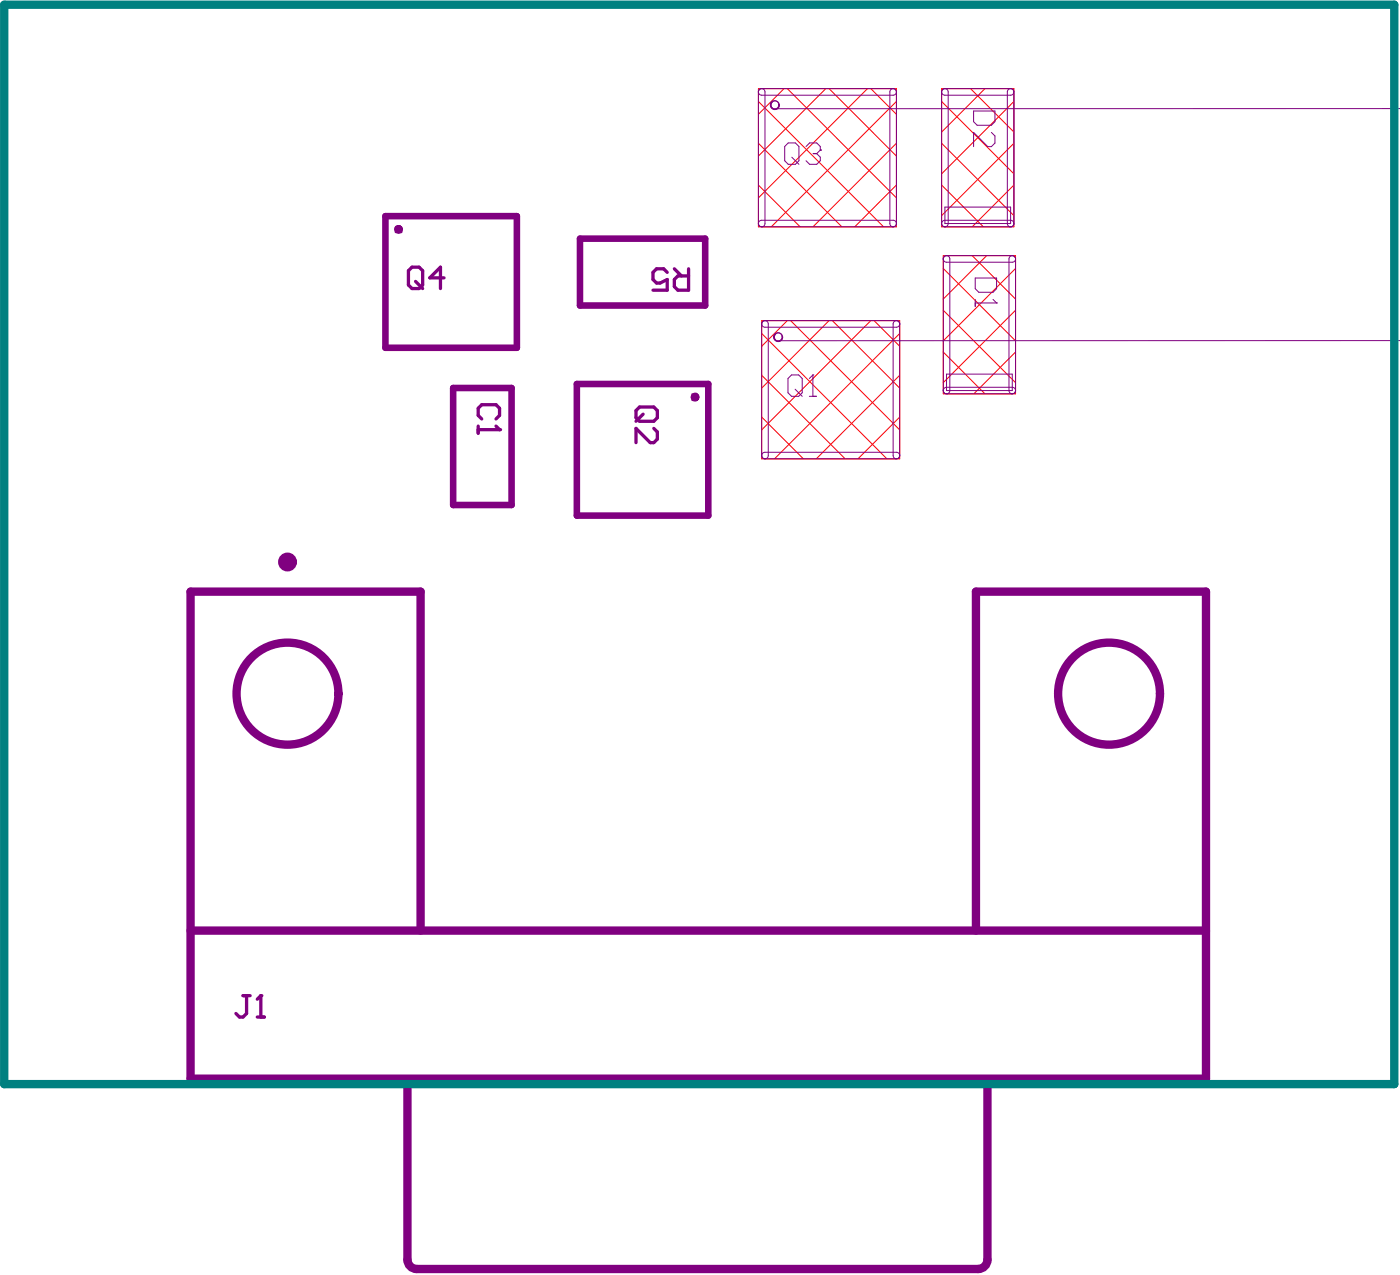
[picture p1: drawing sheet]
<svg xmlns="http://www.w3.org/2000/svg" width="142mm" height="129mm" viewBox="0 0 142 129" stroke-linecap="round" stroke-linejoin="round" font-family="sans-serif">
<g fill="none" stroke="#f00" stroke-width=".1">
<path d="M76.8 9h14v14h-14zM76.8 18.7l4.3 4.3M76.8 14.5l8.5 8.5M76.8 10.3l12.7 12.7M79.4 9l-2.6 2.6M79.8 9l11 11M83.6 9l-6.8 6.8M84 9l6.8 6.8M87.9 9l-11.1 11M88.2 9l2.6 2.6M90.8 18.7l-4.2 4.3M90.8 14.5l-8.4 8.5"/>
<path d="M90.8 10.3l-12.7 12.7M95.4 9h7.3v14h-7.3zM95.4 18.7l4.2 4.3M95.4 14.5l7.3 7.3M95.4 10.3l7.3 7.3M95.5 9l-.1 .1M98.3 9l4.4 4.4M99.8 9l-4.4 4.4M102.5 9l.2 .1M102.7 18.7l-4.2 4.3M102.7 14.5l-7.3 7.3M102.7 10.3l-7.3 7.3"/>
<path d="M77.2 32.5h13.9v14h-13.9zM77.2 38l8.4 8.5M77.2 33.8l12.6 12.7M79.8 32.5l-2.6 2.6M80.1 32.5l11 11M84 32.5l-6.8 6.8M84.3 32.5l6.8 6.8M88.2 32.5l-11 11M88.5 32.5l2.6 2.6M91.1 38l-8.4 8.5M91.1 33.8l-12.6 12.7M95.5 25.9h7.4v14h-7.4z"/>
<path d="M95.5 35.7l4.3 4.2M95.5 31.4l7.4 7.4M95.5 27.2l7.4 7.3M95.7 25.9l-.2 .2M98.5 25.9l4.4 4.4M99.9 25.9l-4.4 4.4M102.7 25.9l.2 .2M102.9 35.7l-4.3 4.2M102.9 31.4l-7.4 7.4M102.9 27.2l-7.4 7.3M77.2 42.2l4.2 4.3M91.1 42.2l-4.2 4.3"/>
</g>
<path d="M39 21.9h13.4v13.3h-13.4zM45.9 39.3h5.9v11.8h-5.9zM58.4 38.9h13.3v13.3h-13.3zM58.8 24.2h12.6v6.7h-12.6z" fill="none" stroke="#800080" stroke-width=".67"/>
<g fill="none" stroke="#800080" stroke-width=".1">
<path d="M77 9a.33 .33 0 0 1 .5 .3v13.3a.33 .33 0 0 1-.3 .4 .33 .33 0 0 1-.4-.4v-13.3zM77 9h13.5a.33 .33 0 0 1 .3 .3 .33 .33 0 0 1-.3 .3h-13.3a.33 .33 0 0 1-.4-.2 .33 .33 0 0 1 .2-.4zM90.3 9a.33 .33 0 0 1 .5 .3v13.3a.33 .33 0 0 1-.3 .4 .33 .33 0 0 1-.4-.4v-13.3zM95.5 9a.33 .33 0 0 1 .5 .3v13.3a.33 .33 0 0 1-.3 .4 .33 .33 0 0 1-.3-.4v-13.3zM95.5 9h6.9a.33 .33 0 0 1 .3 .3 .33 .33 0 0 1-.3 .3h-6.7a.33 .33 0 0 1-.3-.2 .33 .33 0 0 1 .1-.4zM102.2 9a.33 .33 0 0 1 .5 .3v13.3a.33 .33 0 0 1-.3 .4 .33 .33 0 0 1-.4-.4v-13.3zM77 22.4l13.5-.1a.33 .33 0 0 1 .3 .3 .33 .33 0 0 1-.3 .4h-13.3a.33 .33 0 0 1-.4-.3 .33 .33 0 0 1 .2-.3zM77.3 32.5a.33 .33 0 0 1 .5 .3v13.3a.33 .33 0 0 1-.3 .4 .33 .33 0 0 1-.3-.4v-13.3zM77.3 32.5h13.5a.33 .33 0 0 1 .3 .3 .33 .33 0 0 1-.3 .3h-13.3a.33 .33 0 0 1-.3-.2 .33 .33 0 0 1 .1-.4zM90.6 32.5a.33 .33 0 0 1 .5 .3v13.3a.33 .33 0 0 1-.3 .4 .33 .33 0 0 1-.3-.4v-13.3zM95.5 22.4l6.9-.1a.33 .33 0 0 1 .3 .3 .33 .33 0 0 1-.3 .4h-6.7a.33 .33 0 0 1-.3-.3 .33 .33 0 0 1 .1-.3zM95.7 25.9a.33 .33 0 0 1 .5 .3v13.4a.33 .33 0 0 1-.3 .3 .33 .33 0 0 1-.4-.3v-13.4z"/>
<path d="M95.7 25.9h6.8a.33 .33 0 0 1 .4 .3 .33 .33 0 0 1-.4 .4h-6.6a.33 .33 0 0 1-.3-.3 .33 .33 0 0 1 .1-.4zM95.7 21h6.7v1.6h-6.7zM95.9 39.9a.33 .33 0 0 1-.4-.3 .33 .33 0 0 1 .4-.4h6.6a.33 .33 0 0 1 .4 .4 .33 .33 0 0 1-.4 .3M95.9 39.9h6.6M95.9 37.9h6.6v1.7h-6.6zM102.4 25.9a.33 .33 0 0 1 .5 .3v13.4a.33 .33 0 0 1-.4 .3 .33 .33 0 0 1-.3-.3v-13.4zM77.3 45.8h13.5a.33 .33 0 0 1 .3 .3 .33 .33 0 0 1-.3 .4h-13.3a.33 .33 0 0 1-.3-.3 .33 .33 0 0 1 .1-.4z"/>
</g>
<path d="M19.3 94.2h102.9M42.6 94.2v-34.3h-23.3v49.3h102.9v-49.3h-23.3v34.3M41.3 109.6v18M100 109.5v18.1M42.2 128.5h56.9" fill="none" stroke="#800080" stroke-width=".85"/>
<path d="M24.6 100.8h.7M25 100.8v1.8l-.4 .4h-.3l-.4-.4M26.1 103h.7M26.4 100.8v2.2" fill="none" stroke="#800080" stroke-width=".33"/>
<circle cx="26.4" cy="100.8" r=".17" fill="#800080"/>
<path d="M67.6 27.6l-.4-.4h-.7l-.4 .4v.7l.4 .4h.4l.7-.4v1.1h-1.5M68.3 27.2l.7 .7M69.8 27.2v2.2h-1.1l-.4-.4v-.7l.4-.4h1.1M48.4 43.2v.7M48.4 43.5h2.2M48.8 42.4l-.4-.3v-.8l.4-.3h1.4l.4 .3v.8l-.4 .3M64.8 41.2h1.4l.4 .4v.7l-.4 .4h-1.4l-.4-.4v-.7zM65.1 41.9l-.7 .8M66.2 43.4l.4 .3v.8l-.4 .3h-.3l-1.5-1.4v1.4M26.4 100.8l-.3 .4" fill="none" stroke="#800080" stroke-width=".33"/>
<g fill="none" stroke="#800080" stroke-width=".1">
<path d="M79.8 14.5h.8l.3 .3v1.5l-.3 .3h-.8l-.3-.3v-1.5zM80.2 15.9l.7 .7M81.7 14.8l.3-.3h.7l.4 .3v.4M82.4 15.6h.3M82.7 15.6l.4 .3v.4l-.4 .3h-.7l-.3-.3M83.1 15.2h.1M83.1 15.2l-.4 .4M98.6 11.2h2.2v1.1l-.4 .4h-1.4l-.4-.4zM100.4 13.4l.4 .4v.7l-.4 .4h-.3l-1.5-1.5v1.5M80.2 38h.7l.4 .3v1.5l-.4 .3h-.7l-.4-.3v-1.5zM80.5 39.4l.8 .7M82.3 38h.1"/>
<path d="M82.3 38v2.1M82.3 38l-.3 .3M98.8 28.2h2.2v1l-.4 .4h-1.5l-.3-.4zM98.8 30.3v.7M98.8 30.7h2.2M100.6 30.3l.4 .4M101 30.7h.1M82 40.1h.7"/>
</g>
<circle cx="50.6" cy="43.5" r=".17" fill="#800080"/>
<path d="M41.4 27.4l.3-.3h.8l.3 .3v1.5l-.3 .3h-.8l-.3-.3zM42.1 28.5l.7 .7M45 28.1h-1.5l1.1-1v2.1M50.2 43.2l.4 .3" fill="none" stroke="#800080" stroke-width=".33"/>
<g fill="none" stroke="#800080" stroke-width=".85">
<path d="M40.4 23.2h.1M70.4 40.2v.1M41.3 127.6a.94 .94 0 0 0 .9 .9M100 127.6a.94 .94 0 0 1-.9 .9"/>
<circle cx="29.1" cy="70.2" r="5.2"/>
<circle cx="112.3" cy="70.2" r="5.2"/>
</g>
<g fill="none" stroke="#800080" stroke-width=".1">
<path d="M78.2 10.3a.46 .46 0 0 0 .1 .8 .46 .46 0 0 0 .6-.5M78.2 10.4a.39 .39 0 0 0-.1 .4 .39 .39 0 0 0 .4 .2h63.4M78.5 33.8a.46 .46 0 0 0 .1 .8 .46 .46 0 0 0 .7-.5M78.5 33.9a.39 .39 0 0 0 0 .4 .39 .39 0 0 0 .3 .2h63.1"/>
<circle cx="78.5" cy="10.6" r=".42"/>
<circle cx="78.8" cy="34.1" r=".42"/>
<circle cx="78.9" cy="34.1" r=".42"/>
</g>
<circle cx="29.1" cy="56.9" r=".47" fill="none" stroke="#800080" stroke-width=".97"/>
<path d="M.4 .5h140.8v109.3h-140.8z" fill="none" stroke="#008080" stroke-width=".85"/>
</svg>
